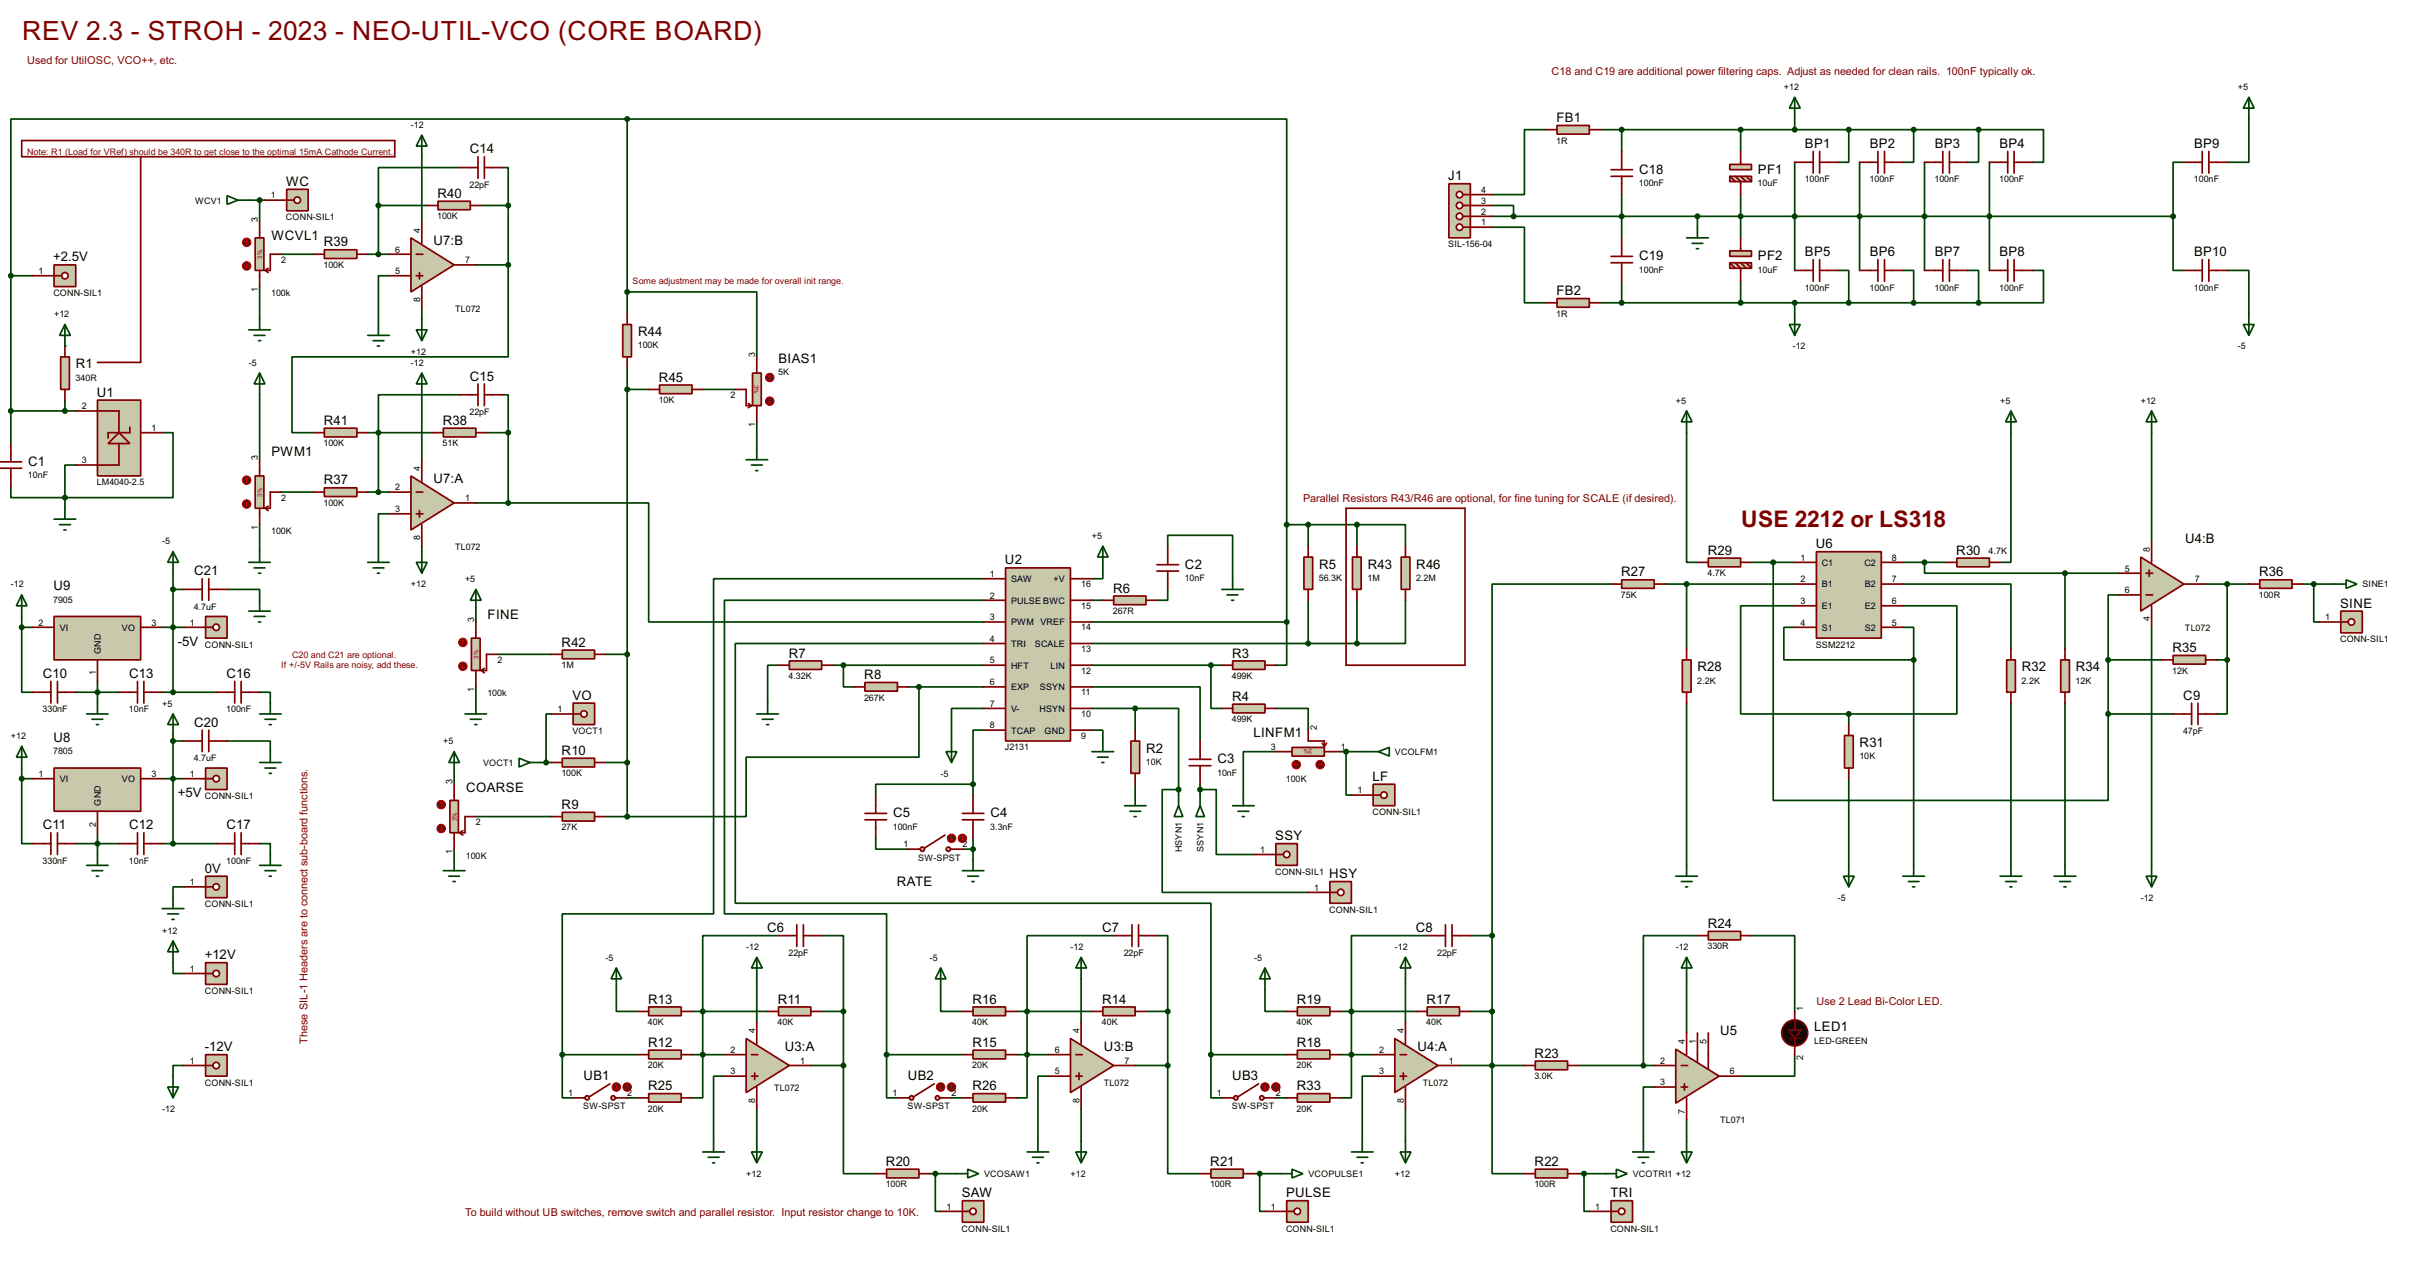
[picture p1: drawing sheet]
<svg xmlns="http://www.w3.org/2000/svg" width="569mm" height="300mm" viewBox="0 0 569 300" stroke-linecap="round" stroke-linejoin="round" font-family="sans-serif">
<defs><g id="words">
<text font-size="7" fill="#800000" x="5.2" y="9.5">REV 2.3 - STROH - 2023 - NEO-UTIL-VCO (CORE BOARD)</text>
<text font-size="6" fill="#800000" x="409.1" y="123.8">USE 2212 or LS318</text>
<g font-size="3.5">
<text x="365.7" y="28.6">FB1</text>
<text x="110.4" y="36">C14</text>
<text x="424.1" y="34.8">BP1</text>
<text x="439.3" y="34.8">BP2</text>
<text x="454.6" y="34.8">BP3</text>
<text x="469.8" y="34.8">BP4</text>
<text x="515.5" y="34.8">BP9</text>
<text x="385.1" y="40.8">C18</text>
<text x="413" y="40.8">PF1</text>
<text x="67.2" y="43.7">WC</text>
<text x="102.8" y="46.5">R40</text>
<text x="340.3" y="42.3">J1</text>
<text x="63.8" y="56.4">WCVL1</text>
<text x="76.1" y="57.9">R39</text>
<text x="101.9" y="57.6">U7:B</text>
<text x="12.5" y="61.4">+2.5V</text>
<text x="385.1" y="61.1">C19</text>
<text x="413" y="61.1">PF2</text>
<text x="424.1" y="60.2">BP5</text>
<text x="439.3" y="60.2">BP6</text>
<text x="454.6" y="60.2">BP7</text>
<text x="469.8" y="60.2">BP8</text>
<text x="515.5" y="60.2">BP10</text>
<text x="365.7" y="69.3">FB2</text>
<text x="149.9" y="78.9">R44</text>
<text x="17.8" y="86.5">R1</text>
<text x="110.4" y="89.4">C15</text>
<text x="154.8" y="89.6">R45</text>
<text x="182.9" y="85.3">BIAS1</text>
<text x="22.8" y="93.1">U1</text>
<text x="76.1" y="99.8">R41</text>
<text x="104" y="99.8">R38</text>
<text x="63.8" y="107.2">PWM1</text>
<text x="6.6" y="109.4">C1</text>
<text x="76.1" y="113.7">R37</text>
<text x="101.9" y="113.5">U7:A</text>
<text x="401.2" y="130.3">R29</text>
<text x="426.6" y="128.8">U6</text>
<text x="459.6" y="130.3">R30</text>
<text x="513.4" y="127.5">U4:B</text>
<text x="45.6" y="135.1">C21</text>
<text x="236.1" y="132.6">U2</text>
<text x="278.4" y="133.5">C2</text>
<text x="309.9" y="133.5">R5</text>
<text x="321.4" y="133.5">R43</text>
<text x="332.8" y="133.5">R46</text>
<text x="380.9" y="135.4">R27</text>
<text x="530.8" y="135.4">R36</text>
<text x="12.6" y="138.6">U9</text>
<text x="261.5" y="139.2">R6</text>
<text x="549.8" y="142.7">SINE</text>
<text x="114.6" y="145.3">FINE</text>
<text x="41.8" y="151.6">-5V</text>
<text x="132" y="151.9">R42</text>
<text x="185.3" y="154.4">R7</text>
<text x="289.5" y="154.4">R3</text>
<text x="510.4" y="153.1">R35</text>
<text x="10.1" y="159.2">C10</text>
<text x="30.4" y="159.2">C13</text>
<text x="53.2" y="159.2">C16</text>
<text x="203.1" y="159.5">R8</text>
<text x="398.8" y="157.7">R28</text>
<text x="475" y="157.7">R32</text>
<text x="487.7" y="157.7">R34</text>
<text x="134.5" y="164.3">VO</text>
<text x="289.5" y="164.6">R4</text>
<text x="513" y="164.3">C9</text>
<text x="45.6" y="170.7">C20</text>
<text x="294.5" y="173">LINFM1</text>
<text x="12.6" y="174.2">U8</text>
<text x="132" y="177.3">R10</text>
<text x="269.3" y="176.7">R2</text>
<text x="286" y="179.2">C3</text>
<text x="436.9" y="175.4">R31</text>
<text x="109.5" y="185.9">COARSE</text>
<text x="322.5" y="183.4">LF</text>
<text x="41.8" y="187.2">+5V</text>
<text x="132" y="190">R9</text>
<text x="209.8" y="191.9">C5</text>
<text x="232.7" y="191.9">C4</text>
<text x="10.1" y="194.7">C11</text>
<text x="30.4" y="194.7">C12</text>
<text x="53.2" y="194.7">C17</text>
<text x="299.6" y="197.3">SSY</text>
<text x="48.1" y="205">0V</text>
<text x="210.7" y="208">RATE</text>
<text x="312.3" y="206.2">HSY</text>
<text x="180.2" y="218.9">C6</text>
<text x="259" y="218.9">C7</text>
<text x="332.6" y="218.9">C8</text>
<text x="401.2" y="217.9">R24</text>
<text x="48.1" y="225.3">+12V</text>
<text x="152.3" y="235.7">R13</text>
<text x="182.8" y="235.7">R11</text>
<text x="228.5" y="235.7">R16</text>
<text x="259" y="235.7">R14</text>
<text x="304.7" y="235.7">R19</text>
<text x="335.2" y="235.7">R17</text>
<text x="152.3" y="245.8">R12</text>
<text x="228.5" y="245.8">R15</text>
<text x="304.7" y="245.8">R18</text>
<text x="404.2" y="243.1">U5</text>
<text x="426.3" y="242.2">LED1</text>
<text x="48.1" y="246.9">-12V</text>
<text x="184.4" y="246.9">U3:A</text>
<text x="259.4" y="246.9">U3:B</text>
<text x="333" y="246.9">U4:A</text>
<text x="360.6" y="248.4">R23</text>
<text x="137.1" y="253.7">UB1</text>
<text x="152.3" y="256">R25</text>
<text x="213.3" y="253.7">UB2</text>
<text x="228.5" y="256">R26</text>
<text x="289.5" y="253.7">UB3</text>
<text x="304.7" y="256">R33</text>
<text x="208.2" y="273.8">R20</text>
<text x="284.4" y="273.8">R21</text>
<text x="360.6" y="273.8">R22</text>
<text x="226" y="281.2">SAW</text>
<text x="302.2" y="281.2">PULSE</text>
<text x="378.4" y="281.2">TRI</text>
</g>
<g font-size="2.9" fill="#800000">
<text x="6.4" y="15.1">Used for UtilOSC, VCO++, etc.</text>
<text x="364.5" y="17.6">C18 and C19 are additional power filtering caps. Adjust as needed for clean rails. 100nF typically ok.</text>
<text x="306.1" y="117.9">Parallel Resistors R43/R46 are optional, for fine tuning for SCALE (if desired).</text>
<text x="426.8" y="236.1">Use 2 Lead Bi-Color LED.</text>
<text x="72.2" y="245.1" transform="rotate(-90 72.2 245.1)">These SIL-1 Headers are to connect sub-board functions.</text>
<text x="109.3" y="285.6">To build without UB switches, remove switch and parallel resistor. Input resistor change to 10K.</text>
</g>
<g font-size="2.4">
<text x="419.1" y="21.1">+12</text>
<text x="525.8" y="21.1">+5</text>
<text x="96.6" y="30">-12</text>
<text x="365.6" y="33.7">1R</text>
<text x="45.8" y="47.8">WCV1</text>
<text x="63.7" y="46.6">1</text>
<text x="110.3" y="44.1">22pF</text>
<text x="348" y="47.9">3</text>
<text x="348" y="45.3">4</text>
<text x="385.1" y="43.7">100nF</text>
<text x="413" y="43.7">10uF</text>
<text x="424" y="42.9">100nF</text>
<text x="439.3" y="42.9">100nF</text>
<text x="454.5" y="42.9">100nF</text>
<text x="469.7" y="42.9">100nF</text>
<text x="515.5" y="42.9">100nF</text>
<text x="60.6" y="52.1" transform="rotate(-90 60.6 52.1)">3</text>
<text x="67.2" y="51.7">CONN-SIL1</text>
<text x="102.7" y="51.5">100K</text>
<text x="348" y="52.9">1</text>
<text x="348" y="50.4">2</text>
<text x="92.9" y="59.3">6</text>
<text x="98.7" y="54.6" transform="rotate(-90 98.7 54.6)">4</text>
<text x="340.2" y="58.1">SIL-156-04</text>
<text x="9.1" y="64.3">1</text>
<text x="66.1" y="61.7">2</text>
<text x="76" y="62.9">100K</text>
<text x="92.9" y="64.3">5</text>
<text x="109.3" y="61.8">7</text>
<text x="385.1" y="64">100nF</text>
<text x="413" y="64">10uF</text>
<text x="12.5" y="69.5">CONN-SIL1</text>
<text x="60.6" y="68.4" transform="rotate(-90 60.6 68.4)">1</text>
<text x="63.7" y="69.5">100k</text>
<text x="98.7" y="71" transform="rotate(-90 98.7 71)">8</text>
<text x="424" y="68.3">100nF</text>
<text x="439.3" y="68.3">100nF</text>
<text x="454.5" y="68.3">100nF</text>
<text x="469.7" y="68.3">100nF</text>
<text x="515.5" y="68.3">100nF</text>
<text x="12.7" y="74.4">+12</text>
<text x="106.9" y="73.3">TL072</text>
<text x="365.6" y="74.4">1R</text>
<text x="96.6" y="83.3">+12</text>
<text x="149.9" y="81.8">100K</text>
<text x="177.4" y="83.8" transform="rotate(-90 177.4 83.8)">3</text>
<text x="421.2" y="82.1">-12</text>
<text x="525.8" y="82.1">-5</text>
<text x="17.8" y="89.4">340R</text>
<text x="58.5" y="85.9">-5</text>
<text x="96.6" y="85.9">-12</text>
<text x="182.9" y="88.2">5K</text>
<text x="154.8" y="94.6">10K</text>
<text x="171.6" y="93.5">2</text>
<text x="393.7" y="94.8">+5</text>
<text x="469.9" y="94.8">+5</text>
<text x="503" y="94.8">+12</text>
<text x="19.2" y="96.1">2</text>
<text x="35.6" y="101.2">1</text>
<text x="110.3" y="97.4">22pF</text>
<text x="177.4" y="100.2" transform="rotate(-90 177.4 100.2)">1</text>
<text x="60.6" y="107.9" transform="rotate(-90 60.6 107.9)">3</text>
<text x="76" y="104.8">100K</text>
<text x="104" y="104.8">51K</text>
<text x="6.6" y="112.3">10nF</text>
<text x="19.2" y="108.8">3</text>
<text x="22.7" y="114">LM4040-2.5</text>
<text x="98.7" y="110.5" transform="rotate(-90 98.7 110.5)">4</text>
<text x="66.1" y="117.6">2</text>
<text x="76" y="118.8">100K</text>
<text x="92.9" y="115.1">2</text>
<text x="109.3" y="117.7">1</text>
<text x="60.6" y="124.4" transform="rotate(-90 60.6 124.4)">1</text>
<text x="63.7" y="125.4">100K</text>
<text x="92.9" y="120.3">3</text>
<text x="38.1" y="127.8">-5</text>
<text x="98.7" y="126.9" transform="rotate(-90 98.7 126.9)">8</text>
<text x="106.9" y="129.2">TL072</text>
<text x="256.6" y="126.5">+5</text>
<text x="423.1" y="131.7">1</text>
<text x="444.5" y="131.7">8</text>
<text x="467.2" y="130.2">4.7K</text>
<text x="505.1" y="129.6" transform="rotate(-90 505.1 129.6)">8</text>
<text x="2.6" y="138">-12</text>
<text x="96.6" y="138">+12</text>
<text x="109.3" y="136.7">+5</text>
<text x="232.6" y="135.5">1</text>
<text x="237.5" y="136.7">SAW</text>
<text x="247.5" y="136.7">+V</text>
<text x="254" y="137.9">16</text>
<text x="278.4" y="136.4">10nF</text>
<text x="309.9" y="136.4">56.3K</text>
<text x="321.3" y="136.4">1M</text>
<text x="332.7" y="136.4">2.2M</text>
<text x="401.2" y="135.3">4.7K</text>
<text x="423.1" y="136.8">2</text>
<text x="428" y="132.9">C1</text>
<text x="428" y="138">B1</text>
<text x="438" y="132.9">C2</text>
<text x="438.1" y="138">B2</text>
<text x="444.5" y="136.8">7</text>
<text x="499.3" y="134.2">5</text>
<text x="515.7" y="136.8">7</text>
<text x="555" y="138">SINE1</text>
<text x="12.5" y="141.5">7905</text>
<text x="45.6" y="143.2">4.7uF</text>
<text x="232.6" y="140.6">2</text>
<text x="237.5" y="141.8">PULSE BWC</text>
<text x="254" y="143">15</text>
<text x="380.8" y="140.4">75K</text>
<text x="423.1" y="141.9">3</text>
<text x="428" y="143.1">E1</text>
<text x="438.1" y="143.1">E2</text>
<text x="444.5" y="141.9">6</text>
<text x="499.3" y="139.3">6</text>
<text x="530.7" y="140.4">100R</text>
<text x="9.1" y="146.9">2</text>
<text x="14" y="148.1">VI</text>
<text x="28.6" y="148.1">VO</text>
<text x="35.6" y="146.9">3</text>
<text x="44.6" y="146.9">1</text>
<text x="111.4" y="146" transform="rotate(-90 111.4 146)">3</text>
<text x="232.6" y="145.7">3</text>
<text x="237.5" y="146.9">PWM VREF</text>
<text x="254" y="148.1">14</text>
<text x="261.5" y="144.2">267R</text>
<text x="423.1" y="146.9">4</text>
<text x="428" y="148.1">S1</text>
<text x="438.1" y="148.1">S2</text>
<text x="444.5" y="146.9">5</text>
<text x="505.1" y="145.9" transform="rotate(-90 505.1 145.9)">4</text>
<text x="513.3" y="148.3">TL072</text>
<text x="546.3" y="145.7">1</text>
<text x="23.7" y="153.6" transform="rotate(-90 23.7 153.6)">GND</text>
<text x="48.1" y="152.1">CONN-SIL1</text>
<text x="116.9" y="155.7">2</text>
<text x="232.6" y="150.7">4</text>
<text x="232.6" y="155.8">5</text>
<text x="237.5" y="151.9">TRI</text>
<text x="243.1" y="151.9">SCALE</text>
<text x="254" y="153.1">13</text>
<text x="426.6" y="152.1">SSM2212</text>
<text x="549.8" y="150.8">CONN-SIL1</text>
<text x="22.5" y="158.6" transform="rotate(-90 22.5 158.6)">1</text>
<text x="131.9" y="156.9">1M</text>
<text x="185.3" y="159.4">4.32K</text>
<text x="232.6" y="160.9">6</text>
<text x="237.5" y="157">HFT</text>
<text x="246.8" y="157">LIN</text>
<text x="254" y="158.2">12</text>
<text x="289.4" y="159.4">499K</text>
<text x="398.8" y="160.6">2.2K</text>
<text x="475" y="160.6">2.2K</text>
<text x="487.7" y="160.6">12K</text>
<text x="510.4" y="158.2">12K</text>
<text x="10" y="167.3">330nF</text>
<text x="30.3" y="167.3">10nF</text>
<text x="38.1" y="165.9">+5</text>
<text x="53.2" y="167.3">100nF</text>
<text x="111.4" y="162.5" transform="rotate(-90 111.4 162.5)">1</text>
<text x="114.5" y="163.5">100k</text>
<text x="131" y="167.3">1</text>
<text x="203" y="164.5">267K</text>
<text x="232.6" y="166">7</text>
<text x="237.5" y="162.1">EXP</text>
<text x="237.5" y="167.2">V-</text>
<text x="244.2" y="167.2">HSYN</text>
<text x="244.3" y="162.1">SSYN</text>
<text x="254" y="163.3">11</text>
<text x="2.6" y="173.5">+12</text>
<text x="134.5" y="172.4">VOCT1</text>
<text x="232.6" y="171.1">8</text>
<text x="237.5" y="172.3">TCAP</text>
<text x="245.4" y="172.3">GND</text>
<text x="254" y="168.4">10</text>
<text x="254" y="173.5">9</text>
<text x="289.4" y="169.6">499K</text>
<text x="309.4" y="171.4" transform="rotate(-90 309.4 171.4)">2</text>
<text x="512.9" y="172.4">47pF</text>
<text x="12.5" y="177.1">7805</text>
<text x="45.6" y="178.7">4.7uF</text>
<text x="104.2" y="174.8">+5</text>
<text x="113.5" y="179.9">VOCT1</text>
<text x="236.1" y="176.2">J2131</text>
<text x="269.2" y="179.6">10K</text>
<text x="298.6" y="176.1">3</text>
<text x="315" y="176.1">1</text>
<text x="327.7" y="177.3">VCOLFM1</text>
<text x="436.9" y="178.3">10K</text>
<text x="9.1" y="182.5">1</text>
<text x="14" y="183.7">VI</text>
<text x="28.6" y="183.7">VO</text>
<text x="35.6" y="182.5">3</text>
<text x="44.6" y="182.5">1</text>
<text x="106.3" y="184.2" transform="rotate(-90 106.3 184.2)">3</text>
<text x="131.9" y="182.3">100K</text>
<text x="221" y="182.4">-5</text>
<text x="286" y="182.2">10nF</text>
<text x="302.1" y="183.6">100K</text>
<text x="23.7" y="189.2" transform="rotate(-90 23.7 189.2)">GND</text>
<text x="48.1" y="187.6">CONN-SIL1</text>
<text x="318.9" y="186.3">1</text>
<text x="322.4" y="191.4">CONN-SIL1</text>
<text x="22.5" y="194.2" transform="rotate(-90 22.5 194.2)">2</text>
<text x="111.8" y="193.8">2</text>
<text x="131.9" y="195">27K</text>
<text x="209.8" y="194.9">100nF</text>
<text x="232.7" y="194.9">3.3nF</text>
<text x="10" y="202.8">330nF</text>
<text x="30.3" y="202.8">10nF</text>
<text x="53.2" y="202.8">100nF</text>
<text x="106.3" y="200.6" transform="rotate(-90 106.3 200.6)">1</text>
<text x="109.5" y="201.6">100K</text>
<text x="212.3" y="199">1</text>
<text x="215.7" y="202.1">SW-SPST</text>
<text x="226.1" y="199">2</text>
<text x="277.7" y="200.2" transform="rotate(-90 277.7 200.2)">HSYN1</text>
<text x="282.8" y="200.1" transform="rotate(-90 282.8 200.1)">SSYN1</text>
<text x="296.1" y="200.3">1</text>
<text x="44.6" y="207.9">1</text>
<text x="299.6" y="205.4">CONN-SIL1</text>
<text x="308.8" y="209.2">1</text>
<text x="48.1" y="213">CONN-SIL1</text>
<text x="312.3" y="214.3">CONN-SIL1</text>
<text x="431.8" y="211.6">-5</text>
<text x="503" y="211.6">-12</text>
<text x="38.1" y="219.3">+12</text>
<text x="142.3" y="225.6">-5</text>
<text x="175.3" y="223.1">-12</text>
<text x="185.3" y="224.5">22pF</text>
<text x="218.5" y="225.6">-5</text>
<text x="251.5" y="223.1">-12</text>
<text x="264" y="224.5">22pF</text>
<text x="294.7" y="225.6">-5</text>
<text x="327.7" y="223.1">-12</text>
<text x="337.7" y="224.5">22pF</text>
<text x="393.7" y="223.1">-12</text>
<text x="401.2" y="222.9">330R</text>
<text x="44.6" y="228.2">1</text>
<text x="48.1" y="233.4">CONN-SIL1</text>
<text x="423.7" y="237.5" transform="rotate(-90 423.7 237.5)">1</text>
<text x="152.2" y="240.7">40K</text>
<text x="177.4" y="242.6" transform="rotate(-90 177.4 242.6)">4</text>
<text x="182.7" y="240.7">40K</text>
<text x="228.4" y="240.7">40K</text>
<text x="253.6" y="242.6" transform="rotate(-90 253.6 242.6)">4</text>
<text x="258.9" y="240.7">40K</text>
<text x="304.6" y="240.7">40K</text>
<text x="329.8" y="242.6" transform="rotate(-90 329.8 242.6)">4</text>
<text x="335.1" y="240.7">40K</text>
<text x="395.8" y="245.1" transform="rotate(-90 395.8 245.1)">4</text>
<text x="398.4" y="245.1" transform="rotate(-90 398.4 245.1)">1</text>
<text x="401" y="245.1" transform="rotate(-90 401 245.1)">5</text>
<text x="426.2" y="245.1">LED-GREEN</text>
<text x="44.6" y="249.8">1</text>
<text x="152.2" y="250.9">20K</text>
<text x="171.6" y="247.3">2</text>
<text x="188" y="249.8">1</text>
<text x="228.4" y="250.9">20K</text>
<text x="247.8" y="247.3">6</text>
<text x="264.2" y="249.8">7</text>
<text x="304.6" y="250.9">20K</text>
<text x="324" y="247.3">2</text>
<text x="340.4" y="249.8">1</text>
<text x="390.1" y="249.8">2</text>
<text x="423.7" y="248.8" transform="rotate(-90 423.7 248.8)">2</text>
<text x="48.1" y="254.9">CONN-SIL1</text>
<text x="133.5" y="257.4">1</text>
<text x="147.4" y="257.4">2</text>
<text x="171.6" y="252.3">3</text>
<text x="181.9" y="256.2">TL072</text>
<text x="209.7" y="257.4">1</text>
<text x="223.6" y="257.4">2</text>
<text x="247.8" y="252.3">5</text>
<text x="259.3" y="254.9">TL072</text>
<text x="285.9" y="257.4">1</text>
<text x="299.8" y="257.4">2</text>
<text x="324" y="252.3">3</text>
<text x="334.3" y="254.9">TL072</text>
<text x="360.5" y="253.4">3.0K</text>
<text x="390.1" y="254.9">3</text>
<text x="406.4" y="252.3">6</text>
<text x="38.1" y="261.2">-12</text>
<text x="137" y="260.5">SW-SPST</text>
<text x="152.2" y="261">20K</text>
<text x="177.4" y="259" transform="rotate(-90 177.4 259)">8</text>
<text x="213.2" y="260.5">SW-SPST</text>
<text x="228.4" y="261">20K</text>
<text x="253.6" y="259" transform="rotate(-90 253.6 259)">8</text>
<text x="289.4" y="260.5">SW-SPST</text>
<text x="304.6" y="261">20K</text>
<text x="329.8" y="258.9" transform="rotate(-90 329.8 258.9)">8</text>
<text x="395.8" y="261.5" transform="rotate(-90 395.8 261.5)">7</text>
<text x="404.1" y="263.8">TL071</text>
<text x="175.3" y="276.4">+12</text>
<text x="208.1" y="278.8">100R</text>
<text x="231.2" y="276.4">VCOSAW1</text>
<text x="251.5" y="276.4">+12</text>
<text x="284.3" y="278.8">100R</text>
<text x="307.4" y="276.4">VCOPULSE1</text>
<text x="327.7" y="276.4">+12</text>
<text x="360.5" y="278.8">100R</text>
<text x="383.6" y="276.4">VCOTRI1 +12</text>
<text x="222.4" y="284.1">1</text>
<text x="298.6" y="284.1">1</text>
<text x="374.8" y="284.1">1</text>
<text x="225.9" y="289.2">CONN-SIL1</text>
<text x="302.1" y="289.2">CONN-SIL1</text>
<text x="378.3" y="289.2">CONN-SIL1</text>
</g>
<g font-size="2.4" fill="#800000">
<text x="6.4" y="36.3">Note: R1 (Load for VRef) should be 340R to get close to the optimal 15mA Cathode Current.</text>
<text x="148.6" y="66.7">Some adjustment may be made for overall init range.</text>
<text x="68.6" y="154.4">C20 and C21 are optional.</text>
<text x="66.1" y="157">If +/-5V Rails are noisy, add these.</text>
</g>
<g font-size="1.7" fill="#c00000">
<text x="61.6" y="60.7" transform="rotate(-90 61.6 60.7)">3%</text>
<text x="177.2" y="90.4" transform="rotate(90 177.2 90.4)">3%</text>
<text x="61.6" y="116.6" transform="rotate(-90 61.6 116.6)">3%</text>
<text x="112.4" y="154.7" transform="rotate(-90 112.4 154.7)">3%</text>
<text x="308.4" y="175.9" transform="rotate(-180 308.4 175.9)">3%</text>
<text x="107.3" y="192.8" transform="rotate(-90 107.3 192.8)">3%</text>
</g>
</g></defs>
<path d="M15.3 116.9v2.5M17.8 109.2h-2.5v7.7M38.1 101.6h2.6v15.3h-25.4" fill="none" stroke="#004000" stroke-width=".4"/>
<circle cx="15.3" cy="81.3" r=".2" fill="#004000"/>
<g fill="none" stroke="#004000" stroke-width=".4">
<path d="M99.1 36.8v15.3M108 39.4h-19.1v8.9M118.2 39.4h1.2v8.9M147.4 28h154.9v95.2M147.4 28h-144.8v36.8M147.4 28v45.7M363.3 30.5h-5.1v15.2h-7.6M376 30.5h88.9M381 30.5v5.1M409 30.5v5.1M421.7 28v2.5M421.7 38.1v25.4"/>
<path d="M434.4 30.5v7.6h-2.6M436.9 38.1v25.4M449.6 30.5v7.6h-2.5M452.2 38.1v25.4M464.9 30.5v7.6h-2.6M464.9 30.5h15.2v7.6h-2.5M467.4 38.1v25.4M513.1 38.1h-2.5v12.7M528.4 28v10.1h-5.1M58.5 47h3.8M61 47v5.1M66.1 59.7h7.6"/>
<path d="M86.4 59.7h5.1M88.9 48.3v11.4M88.9 48.3h11.5M113.1 48.3h6.3M119.4 48.3v13.9M350.6 53.4h7.6v17.7h5.1M350.6 48.3h5v2.5M350.6 50.8h160M381 45.7v10.2M398.8 50.8v2.6M409 45.7v10.2M510.6 50.8v12.7h2.5"/>
<path d="M2.6 64.8v39.4M2.6 64.8h5.1M61 67.3v7.6M91.5 64.8h-2.6v11.4M99.1 72.4v2.5M111.8 62.2h7.6M119.4 62.2v21.6h-50.8v17.8h5.1M147.4 68.6h30.4v15.2M376 71.1h88.9M381 66.1v5M409 66.1v5M421.7 71.1v2.6"/>
<path d="M431.8 63.5h2.6v7.6M447.1 63.5h2.5v7.6M462.3 63.5h2.6v7.6M477.6 63.5h2.5v7.6h-15.2M523.3 63.5h5.1v10.2M2.6 96.5h15.2M15.3 94v2.5M61 92.7v15.3M99.1 92.7v15.3M108 92.7h-19.1v22.9M118.2 92.7h1.2v8.9M147.4 86.4v105.4"/>
<path d="M147.4 91.5h5M165.1 91.5h7.7M177.8 99.1v6.3M2.6 114.3v2.6h12.7M66.1 115.6h7.6M86.4 115.6h5.1M86.4 101.6h15.2M111.8 118.1h7.6M114.3 101.6h5.1M119.4 118.1h33v28h78.8M119.4 101.6v16.5M396.3 101.6v30.5h2.5"/>
<path d="M472.5 101.6v30.5h-2.6M505.5 101.6v25.4M40.7 134.6v28M40.7 138.4h2.5M53.4 138.4h7.6v2.6M61 123.2v6.4M91.5 120.7h-2.6v8.9M99.1 128.3v1.3M231.2 135.9h-63.5v78.7h-35.6v33.1M259.1 133.4v2.5h-2.5M274.4 138.4v2.6h-2.6M274.4 128.3v-2.6h15.2v10.2"/>
<path d="M302.3 123.2v22.9M302.3 123.2h16.5M307.4 123.2v5.1M318.8 123.2h11.4v5.1M318.8 123.2v5.1M378.5 137.2h-27.9v82.5M391.2 137.2h30.5M396.3 137.2v15.2M411.5 132.1h10.2M416.6 132.1v55.9h78.7v-20.3M447.1 137.2h25.4v15.2M447.1 132.1h10.1"/>
<path d="M452.2 132.1v2.5h33M485.2 134.6v17.8M485.2 134.6h12.7M497.9 139.7h-2.6v15.3M518.2 137.2h10.2M523.3 137.2v17.8M541.1 137.2h7.6M543.6 137.2v8.9h1.3M5.1 147.3v15.3h2.6M5.1 144.8v2.5M5.1 147.3h2.6M38.1 147.3h5.1"/>
<path d="M111.8 143.5v2.6M116.9 153.7h12.7M142.3 153.7h5.1M182.9 156.2h-2.5v8.9M195.6 156.2h35.6M198.2 156.2v5.1h2.5M231.2 151.1h-58.4v61h111.7v35.6M231.2 141h-61v73.6h38.1v33.1M256.6 146.1h45.7M256.6 141h2.5M256.6 156.2h30.5M256.6 151.1h62.2"/>
<path d="M284.5 156.2v10.2h2.6M302.3 146.1v10.1h-2.5M307.4 141v10.1M318.8 141v10.1M330.2 141v10.1h-11.4M421.7 142.3h-12.7v25.4h25.4M421.7 147.3h-2.6v7.7h30.5M447.1 142.3h12.7v25.4h-25.4M447.1 147.3h2.5v7.7M449.6 155v48.2M495.3 155h12.7M495.3 155v12.7"/>
<path d="M505.5 147.3v55.9M520.7 155h2.6M523.3 155v12.7h-2.6M17.8 162.6h10.2M22.9 160v5.1M38.1 162.6h12.7M40.7 172.7v25.4M40.7 174h2.5M53.4 174h10.1v2.5M61 162.6h2.5v2.5M111.8 161.3v3.8M127 179.1h2.6"/>
<path d="M129.6 167.7h-1.3v11.4M142.3 179.1h5.1M213.4 161.3h17.8M215.9 161.3v16.5h-40.6v14h-27.9M231.2 166.4h-7.6v7.6M231.2 171.5h-2.6v12.7M256.6 171.5h2.5v2.5M256.6 161.3h25.4v12.7M256.6 166.4h10.1M266.7 166.4h10.2v19M266.7 166.4v5.1M299.8 166.4h7.6v5.1"/>
<path d="M299.8 176.5h-7.7v10.2M315 176.5h6.4M316.3 176.5v10.2h1.2M396.3 165.1v38.1M434.4 167.7v2.5M472.5 165.1v38.1M485.2 165.1v38.1M495.3 167.7h15.3M5.1 182.9v15.2h2.6M5.1 180.4v2.5M5.1 182.9h2.6M17.8 198.1h10.2"/>
<path d="M22.9 195.6v5.1M38.1 198.1h12.7M38.1 182.9h5.1M61 198.1h2.5v2.6M106.7 181.6v2.6M106.7 199.4v2.5M111.8 191.8h17.8M142.3 191.8h5.1M205.8 196.9v2.5h7.6M226.1 199.4h2.5M228.6 184.2h-22.8v2.5M228.6 184.2v2.5"/>
<path d="M228.6 196.9v5M266.7 184.2v2.5M276.9 185.4h-3.8v24.2h34.3M276.9 185.4v1.3M282 185.4h3.8v15.3h8.9M282 184.2v2.5M434.4 182.9v20.3M43.2 208.3h-2.5v2.5M182.9 219.7h-17.8v38.1h-2.5M193.1 219.7h5.1v17.8M261.7 219.7h-20.4v38.1h-2.5M271.8 219.7h2.6v17.8"/>
<path d="M335.3 219.7h-17.8v38.1h-2.5M345.5 219.7h5.1M350.6 219.7v55.9h7.6M398.8 219.7h-12.7v30.5M411.5 219.7h10.2v17.8M40.7 226.1v2.5h2.5M144.8 232.4v5.1h5.1M162.6 237.5h17.8M177.8 229.9v10.1M193.1 237.5h5.1M198.2 237.5v12.7M221 232.4v5.1h5.1"/>
<path d="M238.8 237.5h17.8M254 229.9v10.1M269.3 237.5h5.1M274.4 237.5v12.7M297.2 232.4v5.1h5.1M315 237.5h17.8M330.2 229.9v10.1M345.5 237.5h5.1M396.3 229.9v12.7M43.2 250.2h-2.5v2.5M132.1 247.7v10.1h2.6M132.1 247.7h17.8"/>
<path d="M147.4 257.8h2.5M162.6 247.7h7.6M170.2 252.7h-2.5v15.3M190.5 250.2h7.7M198.2 250.2v25.4h7.6M208.3 247.7v10.1h2.6M208.3 247.7h17.8M223.6 257.8h2.5M238.8 247.7h7.6M246.4 252.7h-2.5v15.3M266.7 250.2h7.7M274.4 250.2v25.4h7.6"/>
<path d="M284.5 247.7v10.1h2.6M284.5 247.7h17.8M299.8 257.8h2.5M315 247.7h7.6M322.6 252.7h-2.5v15.3M342.9 250.2h15.3M370.9 250.2h17.8M388.7 255.3h-2.6v12.7M421.7 247.7v5h-12.7M177.8 260.4v7.6M218.5 275.6h6.3M219.8 275.6v8.9h1.2"/>
<path d="M254 260.4v7.6M294.7 275.6h6.3M296 275.6v8.9h1.2M330.2 260.4v7.6M370.9 275.6h6.3M372.2 275.6v8.9h1.2M396.3 262.9v5.1"/>
</g>
<path d="M22.9 94h10.2v17.8h-10.2z" fill="#c8c8aa" stroke="#800000" stroke-width=".4"/>
<path d="M25.4 104.2l2.6-2.6 2.5 2.6z" fill="#c8c8aa" stroke="#800000" stroke-width=".4"/>
<path d="M17.8 96.5h10.2v5.1M28 104.2v5h-10.2M30.5 100.3v1.3h-5.1v1.3M33.1 101.6h5" fill="none" stroke="#800000" stroke-width=".4"/>
<path d="M15.3 119.4v2.5M12.7 121.9h5.1M14 123.2h2.6M15 124.5h.5" fill="none" stroke="#004000" stroke-width=".4"/>
<circle cx="15.2" cy="116.9" r=".5" fill="#004000" stroke="#004000" stroke-width=".4"/>
<path d="M14.3 83.8h2v7.7h-2z" fill="#c8c8aa" stroke="#800000" stroke-width=".4"/>
<path d="M15.3 81.3v2.5M15.3 91.5v2.5M0 110h5.1M0 108.5h5.1M2.6 104.2v4.3M2.6 110v4.3" fill="none" stroke="#800000" stroke-width=".4"/>
<path d="M15.3 76.2l1.3 2.6h-2.6zM15.3 76.2v5.1" fill="none" stroke="#004000" stroke-width=".4"/>
<circle cx="15.2" cy="96.5" r=".5" fill="#004000" stroke="#004000" stroke-width=".4"/>
<path d="M236.3 133.4h15.2v40.6h-15.2z" fill="#c8c8aa" stroke="#800000" stroke-width=".4"/>
<g fill="none" stroke="#800000" stroke-width=".4">
<path d="M231.2 135.9h5.1M251.5 135.9h5.1M231.2 141h5.1M231.2 146.1h5.1M231.2 151.1h5.1M231.2 156.2h5.1M251.5 141h5.1M251.5 146.1h5.1M251.5 151.1h5.1M251.5 156.2h5.1M231.2 161.3h5.1M231.2 166.4h5.1"/>
<path d="M231.2 171.5h5.1M251.5 161.3h5.1M251.5 166.4h5.1M251.5 171.5h5.1"/>
</g>
<path d="M259.1 128.3l1.3 2.5h-2.5zM259.1 128.3v5.1M222.3 176.5h2.5l-1.2 2.6zM223.6 174v5.1M256.6 176.5h5.1M257.9 177.8h2.5M258.9 179.1h.5M259.1 174v2.5" fill="none" stroke="#004000" stroke-width=".4"/>
<path d="M265.7 174h2.1v7.6h-2.1z" fill="#c8c8aa" stroke="#800000" stroke-width=".4"/>
<path d="M266.7 171.5v2.5M266.7 181.6v2.6" fill="none" stroke="#800000" stroke-width=".4"/>
<path d="M264.2 189.2h5.1M265.5 190.5h2.5M266.5 191.8h.5M266.7 186.7v2.5" fill="none" stroke="#004000" stroke-width=".4"/>
<path d="M289.6 155.2h7.6v2h-7.6z" fill="#c8c8aa" stroke="#800000" stroke-width=".4"/>
<path d="M287.1 156.2h2.5M297.2 156.2h2.6" fill="none" stroke="#800000" stroke-width=".4"/>
<circle cx="302.3" cy="146.1" r=".5" fill="#004000" stroke="#004000" stroke-width=".4"/>
<path d="M289.6 165.4h7.6v2h-7.6z" fill="#c8c8aa" stroke="#800000" stroke-width=".4"/>
<path d="M287.1 166.4h2.5M297.2 166.4h2.6" fill="none" stroke="#800000" stroke-width=".4"/>
<path d="M303.6 175.5h7.6v2.1h-7.6z" fill="#c8c8aa" stroke="#800000" stroke-width=".4"/>
<path d="M299.8 176.5h3.8M307.4 171.5v2.5h3.8v1.3M310.7 174.5l.5 .8M311.2 176.5h3.8M311.7 174.5l-.5 .8" fill="none" stroke="#800000" stroke-width=".4"/>
<circle cx="304.5" cy="179.6" r="1" fill="#400000" stroke="#f00" stroke-width=".23"/>
<path d="M304.1 179.6l.2 .2M304.1 179.6h1M304.3 179.3l-.2 .3" fill="none" stroke="#f00" stroke-width=".23"/>
<circle cx="310.1" cy="179.6" r="1" fill="#400000" stroke="#f00" stroke-width=".23"/>
<path d="M309.7 179.6h1M310.4 179.3l.3 .3M310.7 179.6l-.3 .2" fill="none" stroke="#f00" stroke-width=".23"/>
<path d="M321.4 176.5h2.5M323.9 176.5l2.5-1v2.1zM289.6 189.2h5.1M290.9 190.5h2.5M291.9 191.8h.5M292.1 186.7v2.5" fill="none" stroke="#004000" stroke-width=".4"/>
<path d="M306.4 130.8h2v7.6h-2z" fill="#c8c8aa" stroke="#800000" stroke-width=".4"/>
<path d="M307.4 128.3v2.5M307.4 138.4v2.6" fill="none" stroke="#800000" stroke-width=".4"/>
<path d="M261.7 140h7.6v2h-7.6z" fill="#c8c8aa" stroke="#800000" stroke-width=".4"/>
<path d="M271.8 132.6h5.1M271.8 134.1h5.1M274.4 128.3v4.3M274.4 134.1v4.3M259.1 141h2.6M269.3 141h2.5M279.4 179.8h5.1M279.4 178.3h5.1M282 174v4.3M282 179.8v4.4" fill="none" stroke="#800000" stroke-width=".4"/>
<path d="M287.1 138.4h5M288.3 139.7h2.6M289.6 135.9v2.5M289.4 141h.5M276.9 189.2l1 2.6h-2zM276.9 186.7v2.5M282 189.2l1 2.6h-2zM282 186.7v2.5" fill="none" stroke="#004000" stroke-width=".4"/>
<g fill="#004000" stroke="#004000" stroke-width=".4">
<circle cx="284.5" cy="156.2" r=".5"/>
<circle cx="266.7" cy="166.4" r=".5"/>
</g>
<path d="M60 111.8h2v7.6h-2z" fill="#c8c8aa" stroke="#800000" stroke-width=".4"/>
<path d="M61 108v3.8M61 119.4v3.8M62.3 119.4l.7 .5M63 118.9l-.7 .5M66.1 115.6h-2.6v3.8h-1.2" fill="none" stroke="#800000" stroke-width=".4"/>
<circle cx="57.9" cy="112.8" r="1" fill="#400000" stroke="#f00" stroke-width=".23"/>
<path d="M58 112.3l-.3 .2M58 112.3l.2 .2M58 112.3v1" fill="none" stroke="#f00" stroke-width=".23"/>
<circle cx="57.9" cy="118.4" r="1" fill="#400000" stroke="#f00" stroke-width=".23"/>
<path d="M57.7 118.6l.3 .3M58 117.9v1M58.2 118.6l-.2 .3" fill="none" stroke="#f00" stroke-width=".23"/>
<path d="M58.5 132.1h5M59.7 133.4h2.6M60.8 134.6h.5M61 129.6v2.5" fill="none" stroke="#004000" stroke-width=".4"/>
<path d="M185.5 155.2h7.6v2h-7.6z" fill="#c8c8aa" stroke="#800000" stroke-width=".4"/>
<path d="M182.9 156.2h2.6M193.1 156.2h2.5" fill="none" stroke="#800000" stroke-width=".4"/>
<path d="M177.8 167.7h5.1M179.1 168.9h2.6M180.1 170.2h.5M180.4 165.1v2.6" fill="none" stroke="#004000" stroke-width=".4"/>
<path d="M203.2 160.3h7.7v2h-7.7z" fill="#c8c8aa" stroke="#800000" stroke-width=".4"/>
<path d="M200.7 161.3h2.5M210.9 161.3h2.5" fill="none" stroke="#800000" stroke-width=".4"/>
<circle cx="198.1" cy="156.2" r=".5" fill="#004000" stroke="#004000" stroke-width=".4"/>
<path d="M132.1 190.8h7.6v2h-7.6z" fill="#c8c8aa" stroke="#800000" stroke-width=".4"/>
<path d="M129.6 191.8h2.5M139.7 191.8h2.6" fill="none" stroke="#800000" stroke-width=".4"/>
<path d="M132.1 178.1h7.6v2h-7.6z" fill="#c8c8aa" stroke="#800000" stroke-width=".4"/>
<path d="M129.6 179.1h2.5M139.7 179.1h2.6" fill="none" stroke="#800000" stroke-width=".4"/>
<path d="M122 178.1l2.5 1-2.5 1zM124.5 179.1h2.5" fill="none" stroke="#004000" stroke-width=".4"/>
<path d="M105.7 188h2v7.6h-2z" fill="#c8c8aa" stroke="#800000" stroke-width=".4"/>
<path d="M106.7 184.2v3.8M106.7 195.6v3.8M108 195.6l.8 .5M108.8 195.1l-.8 .5M111.8 191.8h-2.5v3.8h-1.3" fill="none" stroke="#800000" stroke-width=".4"/>
<circle cx="103.6" cy="189" r="1" fill="#400000" stroke="#f00" stroke-width=".23"/>
<path d="M103.7 188.5l-.3 .2M103.7 188.5l.2 .2M103.7 188.5v1" fill="none" stroke="#f00" stroke-width=".23"/>
<circle cx="103.6" cy="194.6" r="1" fill="#400000" stroke="#f00" stroke-width=".23"/>
<path d="M103.4 194.8l.3 .3M103.7 194.1v1M103.9 194.8l-.2 .3" fill="none" stroke="#f00" stroke-width=".23"/>
<path d="M106.7 176.5l1.3 2.6h-2.5zM106.7 176.5v5.1M226.1 204.5h5.1M227.4 205.8h2.5M228.4 207h.5M228.6 201.9v2.6" fill="none" stroke="#004000" stroke-width=".4"/>
<path d="M203.2 192.5h5.1M203.2 191h5.1M205.8 186.7v4.3M205.8 192.5v4.4M226.1 192.5h5.1M226.1 191h5.1M228.6 186.7v4.3M228.6 192.5v4.4" fill="none" stroke="#800000" stroke-width=".4"/>
<circle cx="228.6" cy="184.2" r=".5" fill="#004000" stroke="#004000" stroke-width=".4"/>
<g fill="#c8c8aa" stroke="#800000" stroke-width=".4">
<circle cx="222.8" cy="199.4" r=".5"/>
<circle cx="216.7" cy="199.4" r=".5"/>
</g>
<path d="M213.4 199.4h2.8M222 196.1l-4.8 3.1M223.3 199.4h2.8" fill="none" stroke="#800000" stroke-width=".4"/>
<circle cx="223.5" cy="196.9" r="1" fill="#400000" stroke="#f00" stroke-width=".23"/>
<path d="M223.3 197.1l.3 .3M223.6 196.4v1M223.8 197.1l-.2 .3" fill="none" stroke="#f00" stroke-width=".23"/>
<circle cx="226.1" cy="196.9" r="1" fill="#400000" stroke="#f00" stroke-width=".23"/>
<path d="M226.1 196.4l-.2 .2M226.1 196.4l.3 .2M226.1 196.4v1" fill="none" stroke="#f00" stroke-width=".23"/>
<circle cx="228.6" cy="199.4" r=".5" fill="#004000" stroke="#004000" stroke-width=".4"/>
<path d="M177.8 224.8l1.3 2.5h-2.5zM177.8 224.8v5.1M176.6 270.5h2.5l-1.3 2.6zM177.8 268v5.1" fill="none" stroke="#004000" stroke-width=".4"/>
<path d="M182.9 236.5h7.6v2h-7.6z" fill="#c8c8aa" stroke="#800000" stroke-width=".4"/>
<path d="M180.4 237.5h2.5M190.5 237.5h2.6" fill="none" stroke="#800000" stroke-width=".4"/>
<path d="M152.4 246.6h7.7v2.1h-7.7z" fill="#c8c8aa" stroke="#800000" stroke-width=".4"/>
<path d="M182.9 219.7h4.3M187.2 217.2v5.1M188.8 217.2v5.1M188.8 219.7h4.3M149.9 247.7h2.5M160.1 247.7h2.5" fill="none" stroke="#800000" stroke-width=".4"/>
<path d="M144.8 227.3l1.3 2.6h-2.5zM144.8 227.3v5.1M165.1 270.5h5.1M166.4 271.8h2.6M167.4 273.1h.5M167.7 268v2.5" fill="none" stroke="#004000" stroke-width=".4"/>
<path d="M152.4 236.5h7.7v2h-7.7z" fill="#c8c8aa" stroke="#800000" stroke-width=".4"/>
<path d="M149.9 237.5h2.5M160.1 237.5h2.5" fill="none" stroke="#800000" stroke-width=".4"/>
<path d="M254 224.8l1.3 2.5h-2.5zM254 224.8v5.1M252.8 270.5h2.5l-1.3 2.6zM254 268v5.1" fill="none" stroke="#004000" stroke-width=".4"/>
<path d="M259.1 236.5h7.6v2h-7.6z" fill="#c8c8aa" stroke="#800000" stroke-width=".4"/>
<path d="M256.6 237.5h2.5M266.7 237.5h2.6" fill="none" stroke="#800000" stroke-width=".4"/>
<path d="M228.6 246.6h7.7v2.1h-7.7z" fill="#c8c8aa" stroke="#800000" stroke-width=".4"/>
<path d="M261.7 219.7h4.3M266 217.2v5.1M267.5 217.2v5.1M267.5 219.7h4.3M226.1 247.7h2.5M236.3 247.7h2.5" fill="none" stroke="#800000" stroke-width=".4"/>
<path d="M221 227.3l1.3 2.6h-2.5zM221 227.3v5.1M241.3 270.5h5.1M242.6 271.8h2.6M243.6 273.1h.5M243.9 268v2.5" fill="none" stroke="#004000" stroke-width=".4"/>
<path d="M228.6 236.5h7.7v2h-7.7z" fill="#c8c8aa" stroke="#800000" stroke-width=".4"/>
<path d="M226.1 237.5h2.5M236.3 237.5h2.5" fill="none" stroke="#800000" stroke-width=".4"/>
<path d="M330.2 224.8l1.3 2.5h-2.5zM330.2 224.8v5.1M329 270.5h2.5l-1.3 2.6zM330.2 268v5.1" fill="none" stroke="#004000" stroke-width=".4"/>
<path d="M335.3 236.5h7.6v2h-7.6z" fill="#c8c8aa" stroke="#800000" stroke-width=".4"/>
<path d="M332.8 237.5h2.5M342.9 237.5h2.6" fill="none" stroke="#800000" stroke-width=".4"/>
<path d="M304.8 246.6h7.7v2.1h-7.7z" fill="#c8c8aa" stroke="#800000" stroke-width=".4"/>
<path d="M335.3 219.7h4.3M339.6 217.2v5.1M341.2 217.2v5.1M341.2 219.7h4.3M302.3 247.7h2.5M312.5 247.7h2.5" fill="none" stroke="#800000" stroke-width=".4"/>
<path d="M297.2 227.3l1.3 2.6h-2.5zM297.2 227.3v5.1M317.5 270.5h5.1M318.8 271.8h2.6M319.8 273.1h.5M320.1 268v2.5" fill="none" stroke="#004000" stroke-width=".4"/>
<path d="M304.8 236.5h7.7v2h-7.7z" fill="#c8c8aa" stroke="#800000" stroke-width=".4"/>
<path d="M302.3 237.5h2.5M312.5 237.5h2.5" fill="none" stroke="#800000" stroke-width=".4"/>
<g fill="#004000" stroke="#004000" stroke-width=".4">
<circle cx="198.1" cy="237.5" r=".5"/>
<circle cx="274.3" cy="237.5" r=".5"/>
<circle cx="350.5" cy="237.5" r=".5"/>
</g>
<path d="M208.3 274.6h7.6v2h-7.6z" fill="#c8c8aa" stroke="#800000" stroke-width=".4"/>
<path d="M205.8 275.6h2.5M215.9 275.6h2.6" fill="none" stroke="#800000" stroke-width=".4"/>
<path d="M284.5 274.6h7.6v2h-7.6z" fill="#c8c8aa" stroke="#800000" stroke-width=".4"/>
<path d="M282 275.6h2.5M292.1 275.6h2.6" fill="none" stroke="#800000" stroke-width=".4"/>
<path d="M360.7 274.6h7.6v2h-7.6z" fill="#c8c8aa" stroke="#800000" stroke-width=".4"/>
<path d="M358.2 275.6h2.5M368.3 275.6h2.6" fill="none" stroke="#800000" stroke-width=".4"/>
<path d="M224.8 275.6h2.6M227.4 274.6l2.5 1-2.5 1zM301 275.6h2.6M303.6 274.6l2.5 1-2.5 1zM377.2 275.6h2.6M379.8 274.6l2.5 1-2.5 1z" fill="none" stroke="#004000" stroke-width=".4"/>
<g fill="#004000" stroke="#004000" stroke-width=".4">
<circle cx="215.9" cy="161.3" r=".5"/>
<circle cx="302.3" cy="123.2" r=".5"/>
<circle cx="2.5" cy="96.5" r=".5"/>
<circle cx="350.5" cy="250.2" r=".5"/>
</g>
<path d="M360.7 249.2h7.6v2h-7.6z" fill="#c8c8aa" stroke="#800000" stroke-width=".4"/>
<path d="M358.2 250.2h2.5M368.3 250.2h2.6" fill="none" stroke="#800000" stroke-width=".4"/>
<path d="M401.4 218.7h7.6v2h-7.6z" fill="#c8c8aa" stroke="#800000" stroke-width=".4"/>
<path d="M398.8 219.7h2.6M409 219.7h2.5M421.7 237.5v4.3M420.4 243.9h2.6M421.7 243.9v3.8" fill="none" stroke="#800000" stroke-width=".4"/>
<path d="M104.2 204.5h5.1M105.5 205.8h2.5M106.5 207h.5M106.7 201.9v2.6M396.3 224.8l1.3 2.5h-2.6zM396.3 224.8v5.1M383.6 270.5h5.1M384.9 271.8h2.5M385.9 273.1h.5M386.1 268v2.5M395 270.5h2.6l-1.3 2.6zM396.3 268v5.1" fill="none" stroke="#004000" stroke-width=".4"/>
<g fill="#000" stroke="#800000" stroke-width=".4">
<path d="M420.2 241.8h3l-1.5 2.1z"/>
<circle cx="421.6" cy="242.6" r="3.1"/>
</g>
<g fill="#004000" stroke="#004000" stroke-width=".4">
<circle cx="317.5" cy="237.5" r=".5"/>
<circle cx="241.3" cy="237.5" r=".5"/>
<circle cx="165.1" cy="237.5" r=".5"/>
</g>
<path d="M426.8 129.6h15.2v20.3h-15.2z" fill="#c8c8aa" stroke="#800000" stroke-width=".4"/>
<path d="M421.7 132.1h5.1M421.7 137.2h5.1M442 132.1h5.1M442 137.2h5.1M421.7 142.3h5.1M421.7 147.3h5.1M442 142.3h5.1M442 147.3h5.1" fill="none" stroke="#800000" stroke-width=".4"/>
<path d="M381 136.2h7.7v2h-7.7z" fill="#c8c8aa" stroke="#800000" stroke-width=".4"/>
<path d="M378.5 137.2h2.5M388.7 137.2h2.5" fill="none" stroke="#800000" stroke-width=".4"/>
<path d="M395.3 155h2v7.6h-2z" fill="#c8c8aa" stroke="#800000" stroke-width=".4"/>
<path d="M396.3 152.4v2.6M396.3 162.6v2.5" fill="none" stroke="#800000" stroke-width=".4"/>
<circle cx="396.2" cy="137.2" r=".5" fill="#004000" stroke="#004000" stroke-width=".4"/>
<path d="M393.7 205.8h5.1M395 207h2.6M396 208.3h.5M396.3 203.2v2.6" fill="none" stroke="#004000" stroke-width=".4"/>
<path d="M401.4 131.1h7.6v2h-7.6z" fill="#c8c8aa" stroke="#800000" stroke-width=".4"/>
<path d="M398.8 132.1h2.6M409 132.1h2.5" fill="none" stroke="#800000" stroke-width=".4"/>
<path d="M396.3 96.5l1.3 2.6h-2.6zM396.3 96.5v5.1" fill="none" stroke="#004000" stroke-width=".4"/>
<path d="M459.8 131.1h7.6v2h-7.6z" fill="#c8c8aa" stroke="#800000" stroke-width=".4"/>
<path d="M457.2 132.1h2.6M467.4 132.1h2.5" fill="none" stroke="#800000" stroke-width=".4"/>
<path d="M472.5 96.5l1.3 2.6h-2.6zM472.5 96.5v5.1" fill="none" stroke="#004000" stroke-width=".4"/>
<path d="M433.4 172.7h2v7.7h-2z" fill="#c8c8aa" stroke="#800000" stroke-width=".4"/>
<path d="M434.4 170.2v2.5M434.4 180.4v2.5" fill="none" stroke="#800000" stroke-width=".4"/>
<circle cx="434.3" cy="167.7" r=".5" fill="#004000" stroke="#004000" stroke-width=".4"/>
<path d="M471.5 155h2v7.6h-2z" fill="#c8c8aa" stroke="#800000" stroke-width=".4"/>
<path d="M472.5 152.4v2.6M472.5 162.6v2.5" fill="none" stroke="#800000" stroke-width=".4"/>
<path d="M469.9 205.8h5.1M471.2 207h2.6M472.2 208.3h.5M472.5 203.2v2.6" fill="none" stroke="#004000" stroke-width=".4"/>
<circle cx="452.1" cy="132.1" r=".5" fill="#004000" stroke="#004000" stroke-width=".4"/>
<path d="M484.2 155h2v7.6h-2z" fill="#c8c8aa" stroke="#800000" stroke-width=".4"/>
<path d="M485.2 152.4v2.6M485.2 162.6v2.5" fill="none" stroke="#800000" stroke-width=".4"/>
<path d="M482.6 205.8h5.1M483.9 207h2.6M484.9 208.3h.5M485.2 203.2v2.6" fill="none" stroke="#004000" stroke-width=".4"/>
<circle cx="416.6" cy="132.1" r=".5" fill="#004000" stroke="#004000" stroke-width=".4"/>
<path d="M510.6 153.9h7.6v2.1h-7.6z" fill="#c8c8aa" stroke="#800000" stroke-width=".4"/>
<path d="M508 155h2.6M518.2 155h2.5M510.6 167.7h4.3M514.9 165.1v5.1M516.4 165.1v5.1M516.4 167.7h4.3" fill="none" stroke="#800000" stroke-width=".4"/>
<g fill="#004000" stroke="#004000" stroke-width=".4">
<circle cx="523.2" cy="155" r=".5"/>
<circle cx="495.3" cy="167.7" r=".5"/>
</g>
<path d="M530.9 136.2h7.6v2h-7.6z" fill="#c8c8aa" stroke="#800000" stroke-width=".4"/>
<g fill="none" stroke="#800000" stroke-width=".4">
<path d="M528.4 137.2h2.5M538.5 137.2h2.6M7.7 162.6h4.3M12 160v5.1M13.5 160v5.1M13.5 162.6h4.3M28 162.6h4.3M32.3 160v5.1M33.8 162.6h4.3M33.8 160v5.1M7.7 198.1h4.3M12 195.6v5.1"/>
<path d="M13.5 195.6v5.1M13.5 198.1h4.3M28 198.1h4.3M32.3 195.6v5.1M33.8 198.1h4.3M33.8 195.6v5.1"/>
</g>
<g fill="none" stroke="#004000" stroke-width=".4">
<path d="M505.5 96.5l1.3 2.6h-2.6zM505.5 96.5v5.1M5.1 139.7l1.3 2.6h-2.5zM5.1 139.7v5.1M40.7 129.6l1.3 2.5h-2.6zM40.7 129.6v5M548.7 137.2h2.5M551.2 136.2l2.6 1-2.6 1zM5.1 175.3l1.3 2.5h-2.5zM5.1 175.3v5.1M20.4 167.7h5M21.6 168.9h2.6"/>
<path d="M22.7 170.2h.5M22.9 165.1v2.6M40.7 167.7l1.3 2.5h-2.6zM40.7 167.7v5M20.4 203.2h5M21.6 204.5h2.6M22.7 205.8h.5M22.9 200.7v2.5M433.1 205.8h2.6l-1.3 2.5zM434.4 203.2v5.1M447.1 205.8h5.1M448.4 207h2.5"/>
<path d="M449.4 208.3h.5M449.6 203.2v2.6M504.2 205.8h2.6l-1.3 2.5zM505.5 203.2v5.1"/>
</g>
<g fill="#004000" stroke="#004000" stroke-width=".4">
<circle cx="449.6" cy="155" r=".5"/>
<circle cx="350.5" cy="219.7" r=".5"/>
<circle cx="22.9" cy="162.6" r=".5"/>
<circle cx="22.9" cy="198.1" r=".5"/>
</g>
<path d="M12.7 180.4h20.4v10.1h-20.4z" fill="#c8c8aa" stroke="#800000" stroke-width=".4"/>
<path d="M7.7 182.9h5M22.9 190.5v5.1M33.1 182.9h5" fill="none" stroke="#800000" stroke-width=".4"/>
<g fill="#004000" stroke="#004000" stroke-width=".4">
<circle cx="5.1" cy="182.9" r=".5"/>
<circle cx="40.6" cy="182.9" r=".5"/>
</g>
<path d="M12.7 144.8h20.4v10.2h-20.4z" fill="#c8c8aa" stroke="#800000" stroke-width=".4"/>
<path d="M7.7 147.3h5M22.9 155v5M33.1 147.3h5" fill="none" stroke="#800000" stroke-width=".4"/>
<g fill="#004000" stroke="#004000" stroke-width=".4">
<circle cx="5.1" cy="147.3" r=".5"/>
<circle cx="40.6" cy="147.3" r=".5"/>
</g>
<path d="M99.1 87.6l1.3 2.6h-2.6zM99.1 87.6v5.1M97.8 132.1h2.6l-1.3 2.5zM99.1 129.6v5" fill="none" stroke="#004000" stroke-width=".4"/>
<path d="M76.2 114.6h7.7v2h-7.7z" fill="#c8c8aa" stroke="#800000" stroke-width=".4"/>
<path d="M73.7 115.6h2.5M83.9 115.6h2.5" fill="none" stroke="#800000" stroke-width=".4"/>
<path d="M104.2 100.6h7.6v2h-7.6z" fill="#c8c8aa" stroke="#800000" stroke-width=".4"/>
<path d="M101.6 101.6h2.6M111.8 101.6h2.5" fill="none" stroke="#800000" stroke-width=".4"/>
<path d="M61 87.6l1.3 2.6h-2.6zM61 87.6v5.1M86.4 132.1h5.1M87.7 133.4h2.5M88.7 134.6h.5M88.9 129.6v2.5" fill="none" stroke="#004000" stroke-width=".4"/>
<path d="M96.6 111.8l10.1 6.3-10.1 6.4z" fill="#c8c8aa" stroke="#800000" stroke-width=".4"/>
<path d="M91.5 115.6h5.1M97.8 115.6h1.6M98.6 119.9v1.5M99.1 108v5M106.7 118.1h5.1M91.5 120.7h5.1M97.8 120.7h1.6M99.1 123.2v5.1" fill="none" stroke="#800000" stroke-width=".4"/>
<g fill="#004000" stroke="#004000" stroke-width=".4">
<circle cx="119.4" cy="118.1" r=".5"/>
<circle cx="88.9" cy="115.6" r=".5"/>
</g>
<path d="M96.6 55.9l10.1 6.3-10.1 6.4z" fill="#c8c8aa" stroke="#800000" stroke-width=".4"/>
<path d="M91.5 59.7h5.1M97.8 59.7h1.6M99.1 52.1v5.1M91.5 64.8h5.1M97.8 64.8h1.6M98.6 64v1.5M99.1 67.3v5.1M106.7 62.2h5.1" fill="none" stroke="#800000" stroke-width=".4"/>
<path d="M99.1 31.8l1.3 2.5h-2.6zM99.1 31.8v5M86.4 78.8h5.1M88.9 76.2v2.6M97.8 77.5h2.6l-1.3 2.5zM99.1 74.9v5.1M87.7 80h2.5M88.7 81.3h.5" fill="none" stroke="#004000" stroke-width=".4"/>
<path d="M76.2 58.7h7.7v2h-7.7z" fill="#c8c8aa" stroke="#800000" stroke-width=".4"/>
<path d="M73.7 59.7h2.5M83.9 59.7h2.5" fill="none" stroke="#800000" stroke-width=".4"/>
<path d="M102.9 47.3h7.6v2h-7.6z" fill="#c8c8aa" stroke="#800000" stroke-width=".4"/>
<path d="M100.4 48.3h2.5M110.5 48.3h2.6" fill="none" stroke="#800000" stroke-width=".4"/>
<circle cx="88.9" cy="59.7" r=".5" fill="#004000" stroke="#004000" stroke-width=".4"/>
<path d="M53.4 46l2.5 1-2.5 1zM55.9 47h2.6" fill="none" stroke="#004000" stroke-width=".4"/>
<path d="M60 55.9h2v7.6h-2z" fill="#c8c8aa" stroke="#800000" stroke-width=".4"/>
<path d="M61 52.1v3.8M66.1 59.7h-2.6v3.8h-1.2M61 63.5v3.8M62.3 63.5l.7 .5M63 63l-.7 .5" fill="none" stroke="#800000" stroke-width=".4"/>
<circle cx="57.9" cy="56.9" r="1" fill="#400000" stroke="#f00" stroke-width=".23"/>
<path d="M58 56.4l-.3 .3M58 56.4l.2 .3M58 56.4v1" fill="none" stroke="#f00" stroke-width=".23"/>
<circle cx="57.9" cy="62.5" r="1" fill="#400000" stroke="#f00" stroke-width=".23"/>
<path d="M57.7 62.8l.3 .2M58 62v1M58.2 62.8l-.2 .2" fill="none" stroke="#f00" stroke-width=".23"/>
<path d="M58.5 77.5h5M59.7 78.8h2.6M61 74.9v2.6M60.8 80h.5" fill="none" stroke="#004000" stroke-width=".4"/>
<path d="M76.2 100.6h7.7v2h-7.7z" fill="#c8c8aa" stroke="#800000" stroke-width=".4"/>
<path d="M73.7 101.6h2.5M83.9 101.6h2.5" fill="none" stroke="#800000" stroke-width=".4"/>
<g fill="#004000" stroke="#004000" stroke-width=".4">
<circle cx="88.9" cy="101.6" r=".5"/>
<circle cx="119.4" cy="62.2" r=".5"/>
<circle cx="147.3" cy="191.8" r=".5"/>
</g>
<path d="M110.8 149.9h2v7.6h-2z" fill="#c8c8aa" stroke="#800000" stroke-width=".4"/>
<path d="M111.8 146.1v3.8M111.8 157.5v3.8M113.1 157.5l.7 .5M113.8 157l-.7 .5M116.9 153.7h-2.6v3.8h-1.2" fill="none" stroke="#800000" stroke-width=".4"/>
<circle cx="108.7" cy="150.9" r="1" fill="#400000" stroke="#f00" stroke-width=".23"/>
<path d="M108.8 150.4l-.3 .2M108.8 150.4l.2 .2M108.8 150.4v1" fill="none" stroke="#f00" stroke-width=".23"/>
<circle cx="108.7" cy="156.5" r="1" fill="#400000" stroke="#f00" stroke-width=".23"/>
<path d="M108.5 156.7l.3 .3M108.8 156v1M109 156.7l-.2 .3" fill="none" stroke="#f00" stroke-width=".23"/>
<path d="M132.1 152.7h7.6v2h-7.6z" fill="#c8c8aa" stroke="#800000" stroke-width=".4"/>
<path d="M129.6 153.7h2.5M139.7 153.7h2.6" fill="none" stroke="#800000" stroke-width=".4"/>
<circle cx="147.3" cy="179.1" r=".5" fill="#004000" stroke="#004000" stroke-width=".4"/>
<path d="M111.8 138.4l1.3 2.6h-2.6zM111.8 138.4v5.1M109.3 167.7h5M110.5 168.9h2.6M111.6 170.2h.5M111.8 165.1v2.6" fill="none" stroke="#004000" stroke-width=".4"/>
<path d="M317.8 130.8h2v7.6h-2z" fill="#c8c8aa" stroke="#800000" stroke-width=".4"/>
<path d="M108 39.4h4.3M112.3 36.8v5.1M113.8 36.8v5.1M113.8 39.4h4.4M108 92.7h4.3M112.3 90.2v5.1M113.8 90.2v5.1M113.8 92.7h4.4M318.8 128.3v2.5M318.8 138.4v2.6" fill="none" stroke="#800000" stroke-width=".4"/>
<g fill="#004000" stroke="#004000" stroke-width=".4">
<circle cx="307.3" cy="151.1" r=".5"/>
<circle cx="307.3" cy="123.2" r=".5"/>
<circle cx="119.4" cy="48.3" r=".5"/>
<circle cx="88.9" cy="48.3" r=".5"/>
<circle cx="119.4" cy="101.6" r=".5"/>
</g>
<path d="M146.3 76.2h2.1v7.6h-2.1z" fill="#c8c8aa" stroke="#800000" stroke-width=".4"/>
<path d="M147.4 73.7v2.5M147.4 83.8v2.6" fill="none" stroke="#800000" stroke-width=".4"/>
<circle cx="147.3" cy="28" r=".5" fill="#004000" stroke="#004000" stroke-width=".4"/>
<path d="M155 90.4h7.6v2.1h-7.6z" fill="#c8c8aa" stroke="#800000" stroke-width=".4"/>
<path d="M152.4 91.5h2.6M162.6 91.5h2.5" fill="none" stroke="#800000" stroke-width=".4"/>
<path d="M176.8 87.6h2.1v7.7h-2.1z" fill="#c8c8aa" stroke="#800000" stroke-width=".4"/>
<path d="M172.8 91.5h2.5v3.8h1.3M175.8 94.8l.8 .5M176.6 95.3l-.8 .5M177.8 83.8v3.8M177.8 95.3v3.8" fill="none" stroke="#800000" stroke-width=".4"/>
<circle cx="180.8" cy="88.7" r="1" fill="#400000" stroke="#f00" stroke-width=".23"/>
<path d="M180.9 88.2l.2 .2M180.9 88.2l-.3 .2M180.9 88.2v1" fill="none" stroke="#f00" stroke-width=".23"/>
<circle cx="180.8" cy="94.2" r="1" fill="#400000" stroke="#f00" stroke-width=".23"/>
<path d="M180.6 94.5l.3 .3M180.9 93.7v1.1M181.1 94.5l-.2 .3" fill="none" stroke="#f00" stroke-width=".23"/>
<g fill="#004000" stroke="#004000" stroke-width=".4">
<circle cx="147.3" cy="68.6" r=".5"/>
<circle cx="147.3" cy="153.7" r=".5"/>
<circle cx="147.3" cy="91.5" r=".5"/>
</g>
<path d="M421.7 22.9l1.3 2.5h-2.6zM421.7 22.9v5.1M396.3 55.9h5.1M397.6 57.2h2.5M398.6 58.4h.5M398.8 53.4v2.5M420.4 76.2h2.6l-1.3 2.6zM421.7 73.7v5.1M175.3 108h5.1M176.6 109.2h2.5M177.6 110.5h.5M177.8 105.4v2.6" fill="none" stroke="#004000" stroke-width=".4"/>
<path d="M365.8 29.5h7.6v2h-7.6z" fill="#c8c8aa" stroke="#800000" stroke-width=".4"/>
<path d="M363.3 30.5h2.5M373.4 30.5h2.6" fill="none" stroke="#800000" stroke-width=".4"/>
<path d="M365.8 70.1h7.6v2.1h-7.6z" fill="#c8c8aa" stroke="#800000" stroke-width=".4"/>
<path d="M363.3 71.1h2.5M373.4 71.1h2.6" fill="none" stroke="#800000" stroke-width=".4"/>
<path d="M340.4 43.2h5.1v12.7h-5.1z" fill="#c8c8aa" stroke="#800000" stroke-width=".4"/>
<path d="M343.7 53.4h1.8" fill="none" stroke="#800000" stroke-width=".4"/>
<circle cx="342.9" cy="50.8" r=".75" fill="#feffff" stroke="#800000" stroke-width=".4"/>
<path d="M343.7 50.8h1.8" fill="none" stroke="#800000" stroke-width=".4"/>
<circle cx="342.9" cy="48.3" r=".75" fill="#feffff" stroke="#800000" stroke-width=".4"/>
<path d="M343.7 48.3h1.8" fill="none" stroke="#800000" stroke-width=".4"/>
<circle cx="342.9" cy="45.7" r=".75" fill="#feffff" stroke="#800000" stroke-width=".4"/>
<path d="M343.7 45.7h1.8" fill="none" stroke="#800000" stroke-width=".4"/>
<circle cx="342.9" cy="53.4" r=".75" fill="#feffff" stroke="#800000" stroke-width=".4"/>
<path d="M345.5 53.4h5.1M345.5 50.8h5.1M345.5 48.3h5.1M345.5 45.7h5.1" fill="none" stroke="#800000" stroke-width=".4"/>
<circle cx="355.6" cy="50.8" r=".5" fill="#004000" stroke="#004000" stroke-width=".4"/>
<g fill="#c8c8aa" stroke="#800000" stroke-width=".4">
<path d="M406.4 38.6h5.1v1.3h-5.1z"/>
<path d="M406.4 41.4h5.1v1.3h-5.1z"/>
</g>
<path d="M409 35.6v3M406.4 41.4l1.3 1.3M407.7 41.4l1.3 1.3v3M409 41.4l1.3 1.3M410.3 41.4l1.2 1.3" fill="none" stroke="#800000" stroke-width=".4"/>
<g fill="#004000" stroke="#004000" stroke-width=".4">
<circle cx="408.9" cy="30.5" r=".5"/>
<circle cx="408.9" cy="50.8" r=".5"/>
</g>
<g fill="#c8c8aa" stroke="#800000" stroke-width=".4">
<path d="M406.4 58.9h5.1v1.3h-5.1z"/>
<path d="M406.4 61.7h5.1v1.3h-5.1z"/>
</g>
<g fill="none" stroke="#800000" stroke-width=".4">
<path d="M421.7 38.1h4.3M426 35.6v5.1M427.5 35.6v5.1M427.5 38.1h4.3M436.9 38.1h4.3M441.2 35.6v5.1M442.8 38.1h4.3M442.8 35.6v5.1M452.2 38.1h4.3M456.5 35.6v5.1M458 38.1h4.3M458 35.6v5.1"/>
<path d="M467.4 38.1h4.3M471.7 35.6v5.1M473.2 38.1h4.4M473.2 35.6v5.1M513.1 38.1h4.3M517.4 35.6v5.1M519 38.1h4.3M519 35.6v5.1M409 55.9v3M406.4 61.7l1.3 1.3M407.7 61.7l1.3 1.3v3.1M409 61.7l1.3 1.3"/>
<path d="M410.3 61.7l1.2 1.3M421.7 63.5h4.3M426 61v5.1M427.5 61v5.1M427.5 63.5h4.3M436.9 63.5h4.3M441.2 61v5.1M442.8 61v5.1M442.8 63.5h4.3M452.2 63.5h4.3M456.5 61v5.1M458 61v5.1"/>
<path d="M458 63.5h4.3M467.4 63.5h4.3M471.7 61v5.1M473.2 61v5.1M473.2 63.5h4.4M513.1 63.5h4.3M517.4 61v5.1M519 63.5h4.3M519 61v5.1"/>
</g>
<g fill="#004000" stroke="#004000" stroke-width=".4">
<circle cx="408.9" cy="71.1" r=".5"/>
<circle cx="467.4" cy="50.8" r=".5"/>
<circle cx="452.1" cy="50.8" r=".5"/>
<circle cx="436.9" cy="50.8" r=".5"/>
<circle cx="421.6" cy="50.8" r=".5"/>
<circle cx="421.6" cy="30.5" r=".5"/>
<circle cx="434.3" cy="30.5" r=".5"/>
<circle cx="449.6" cy="30.5" r=".5"/>
<circle cx="464.8" cy="30.5" r=".5"/>
<circle cx="449.6" cy="71.1" r=".5"/>
<circle cx="464.8" cy="71.1" r=".5"/>
<circle cx="421.6" cy="71.1" r=".5"/>
<circle cx="434.3" cy="71.1" r=".5"/>
<circle cx="398.8" cy="50.8" r=".5"/>
<circle cx="510.5" cy="50.8" r=".5"/>
</g>
<path d="M175.3 243.9l10.2 6.3-10.2 6.4z" fill="#c8c8aa" stroke="#800000" stroke-width=".4"/>
<path d="M170.2 247.7h5.1M170.2 252.7h5.1M176.6 247.7h1.5M176.6 252.7h1.5M177.3 252v1.5M177.8 240v5.1M177.8 255.3v5.1M185.5 250.2h5" fill="none" stroke="#800000" stroke-width=".4"/>
<g fill="#004000" stroke="#004000" stroke-width=".4">
<circle cx="165.1" cy="247.7" r=".5"/>
<circle cx="198.1" cy="250.2" r=".5"/>
</g>
<path d="M251.5 243.9l10.2 6.3-10.2 6.4z" fill="#c8c8aa" stroke="#800000" stroke-width=".4"/>
<path d="M246.4 247.7h5.1M246.4 252.7h5.1M252.8 247.7h1.5M252.8 252.7h1.5M253.5 252v1.5M254 240v5.1M254 255.3v5.1M261.7 250.2h5" fill="none" stroke="#800000" stroke-width=".4"/>
<g fill="#004000" stroke="#004000" stroke-width=".4">
<circle cx="241.3" cy="247.7" r=".5"/>
<circle cx="274.3" cy="250.2" r=".5"/>
</g>
<path d="M327.7 243.9l10.2 6.3-10.2 6.4z" fill="#c8c8aa" stroke="#800000" stroke-width=".4"/>
<path d="M322.6 247.7h5.1M322.6 252.7h5.1M329 247.7h1.5M329 252.7h1.5M329.7 252v1.5M330.2 240v5.1M330.2 255.3v5.1M337.9 250.2h5" fill="none" stroke="#800000" stroke-width=".4"/>
<circle cx="317.5" cy="247.7" r=".5" fill="#004000" stroke="#004000" stroke-width=".4"/>
<path d="M503 130.8l10.1 6.4-10.1 6.3z" fill="#c8c8aa" stroke="#800000" stroke-width=".4"/>
<path d="M497.9 139.7h5.1M497.9 134.6h5.1M504.2 139.7h1.6M504.2 134.6h1.6M505 133.9v1.5M505.5 127v5.1M513.1 137.2h5.1M505.5 142.3v5" fill="none" stroke="#800000" stroke-width=".4"/>
<g fill="#004000" stroke="#004000" stroke-width=".4">
<circle cx="523.2" cy="137.2" r=".5"/>
<circle cx="485.1" cy="134.6" r=".5"/>
<circle cx="495.3" cy="155" r=".5"/>
</g>
<path d="M393.7 246.4l10.2 6.3-10.2 6.4z" fill="#c8c8aa" stroke="#800000" stroke-width=".4"/>
<path d="M388.7 250.2h5M388.7 255.3h5M395 250.2h1.5M395 255.3h1.5M395.8 254.5v1.5M396.3 242.6v5.1M396.3 257.8v5.1M398.8 242.6v6.8M401.4 242.6v8.4M403.9 252.7h5.1" fill="none" stroke="#800000" stroke-width=".4"/>
<circle cx="386.1" cy="250.2" r=".5" fill="#004000" stroke="#004000" stroke-width=".4"/>
<path d="M152.4 256.8h7.7v2h-7.7z" fill="#c8c8aa" stroke="#800000" stroke-width=".4"/>
<path d="M149.9 257.8h2.5M160.1 257.8h2.5" fill="none" stroke="#800000" stroke-width=".4"/>
<path d="M228.6 256.8h7.7v2h-7.7z" fill="#c8c8aa" stroke="#800000" stroke-width=".4"/>
<path d="M226.1 257.8h2.5M236.3 257.8h2.5" fill="none" stroke="#800000" stroke-width=".4"/>
<path d="M304.8 256.8h7.7v2h-7.7z" fill="#c8c8aa" stroke="#800000" stroke-width=".4"/>
<path d="M302.3 257.8h2.5M312.5 257.8h2.5" fill="none" stroke="#800000" stroke-width=".4"/>
<g fill="#c8c8aa" stroke="#800000" stroke-width=".4">
<circle cx="144" cy="257.8" r=".5"/>
<circle cx="137.9" cy="257.8" r=".5"/>
</g>
<path d="M134.7 257.8h2.8M143.3 254.5l-4.8 3.1M144.6 257.8h2.8" fill="none" stroke="#800000" stroke-width=".4"/>
<circle cx="144.8" cy="255.3" r="1" fill="#400000" stroke="#f00" stroke-width=".23"/>
<path d="M144.6 255.5l.2 .3M144.8 254.8v1M145.1 255.5l-.3 .3" fill="none" stroke="#f00" stroke-width=".23"/>
<circle cx="147.3" cy="255.3" r="1" fill="#400000" stroke="#f00" stroke-width=".23"/>
<path d="M147.4 254.8l-.3 .2M147.4 254.8l.2 .2M147.4 254.8v1" fill="none" stroke="#f00" stroke-width=".23"/>
<g fill="#c8c8aa" stroke="#800000" stroke-width=".4">
<circle cx="220.2" cy="257.8" r=".5"/>
<circle cx="214.1" cy="257.8" r=".5"/>
</g>
<path d="M210.9 257.8h2.8M219.5 254.5l-4.8 3.1M220.8 257.8h2.8" fill="none" stroke="#800000" stroke-width=".4"/>
<circle cx="221" cy="255.3" r="1" fill="#400000" stroke="#f00" stroke-width=".23"/>
<path d="M220.8 255.5l.2 .3M221 254.8v1M221.3 255.5l-.3 .3" fill="none" stroke="#f00" stroke-width=".23"/>
<circle cx="223.5" cy="255.3" r="1" fill="#400000" stroke="#f00" stroke-width=".23"/>
<path d="M223.6 254.8l-.3 .2M223.6 254.8l.2 .2M223.6 254.8v1" fill="none" stroke="#f00" stroke-width=".23"/>
<g fill="#c8c8aa" stroke="#800000" stroke-width=".4">
<circle cx="296.4" cy="257.8" r=".5"/>
<circle cx="290.3" cy="257.8" r=".5"/>
</g>
<path d="M287.1 257.8h2.8M295.7 254.5l-4.8 3.1M297 257.8h2.8" fill="none" stroke="#800000" stroke-width=".4"/>
<circle cx="297.2" cy="255.3" r="1" fill="#400000" stroke="#f00" stroke-width=".23"/>
<path d="M297 255.5l.2 .3M297.2 254.8v1M297.5 255.5l-.3 .3" fill="none" stroke="#f00" stroke-width=".23"/>
<circle cx="299.7" cy="255.3" r="1" fill="#400000" stroke="#f00" stroke-width=".23"/>
<path d="M299.8 254.8l-.3 .2M299.8 254.8l.2 .2M299.8 254.8v1" fill="none" stroke="#f00" stroke-width=".23"/>
<g fill="#004000" stroke="#004000" stroke-width=".4">
<circle cx="284.5" cy="247.7" r=".5"/>
<circle cx="208.3" cy="247.7" r=".5"/>
<circle cx="132.1" cy="247.7" r=".5"/>
</g>
<path d="M528.4 22.9l1.2 2.5h-2.5zM528.4 22.9v5.1M527.1 76.2h2.5l-1.2 2.6zM528.4 73.7v5.1" fill="none" stroke="#004000" stroke-width=".4"/>
<path d="M134.7 165.1h5v5.1h-5z" fill="#c8c8aa" stroke="#800000" stroke-width=".4"/>
<path d="M134.7 167.7h1.7" fill="none" stroke="#800000" stroke-width=".4"/>
<circle cx="137.2" cy="167.7" r=".75" fill="#feffff" stroke="#800000" stroke-width=".4"/>
<path d="M129.6 167.7h5.1" fill="none" stroke="#800000" stroke-width=".4"/>
<circle cx="128.3" cy="179.1" r=".5" fill="#004000" stroke="#004000" stroke-width=".4"/>
<path d="M226.1 282h5.1v5h-5.1z" fill="#c8c8aa" stroke="#800000" stroke-width=".4"/>
<path d="M226.1 284.5h1.8" fill="none" stroke="#800000" stroke-width=".4"/>
<circle cx="228.6" cy="284.5" r=".75" fill="#feffff" stroke="#800000" stroke-width=".4"/>
<path d="M221 284.5h5.1" fill="none" stroke="#800000" stroke-width=".4"/>
<circle cx="219.7" cy="275.6" r=".5" fill="#004000" stroke="#004000" stroke-width=".4"/>
<path d="M302.3 282h5.1v5h-5.1z" fill="#c8c8aa" stroke="#800000" stroke-width=".4"/>
<path d="M302.3 284.5h1.8" fill="none" stroke="#800000" stroke-width=".4"/>
<circle cx="304.8" cy="284.5" r=".75" fill="#feffff" stroke="#800000" stroke-width=".4"/>
<path d="M297.2 284.5h5.1" fill="none" stroke="#800000" stroke-width=".4"/>
<circle cx="295.9" cy="275.6" r=".5" fill="#004000" stroke="#004000" stroke-width=".4"/>
<path d="M378.5 282h5.1v5h-5.1z" fill="#c8c8aa" stroke="#800000" stroke-width=".4"/>
<path d="M378.5 284.5h1.8" fill="none" stroke="#800000" stroke-width=".4"/>
<circle cx="381" cy="284.5" r=".75" fill="#feffff" stroke="#800000" stroke-width=".4"/>
<path d="M373.4 284.5h5.1" fill="none" stroke="#800000" stroke-width=".4"/>
<circle cx="372.1" cy="275.6" r=".5" fill="#004000" stroke="#004000" stroke-width=".4"/>
<path d="M550 143.5h5v5.1h-5z" fill="#c8c8aa" stroke="#800000" stroke-width=".4"/>
<path d="M550 146.1h1.7" fill="none" stroke="#800000" stroke-width=".4"/>
<circle cx="552.4" cy="146.1" r=".75" fill="#feffff" stroke="#800000" stroke-width=".4"/>
<path d="M544.9 146.1h5.1" fill="none" stroke="#800000" stroke-width=".4"/>
<circle cx="543.6" cy="137.2" r=".5" fill="#004000" stroke="#004000" stroke-width=".4"/>
<path d="M322.6 184.2h5.1v5h-5.1z" fill="#c8c8aa" stroke="#800000" stroke-width=".4"/>
<path d="M322.6 186.7h1.8" fill="none" stroke="#800000" stroke-width=".4"/>
<circle cx="325.1" cy="186.7" r=".75" fill="#feffff" stroke="#800000" stroke-width=".4"/>
<path d="M317.5 186.7h5.1" fill="none" stroke="#800000" stroke-width=".4"/>
<circle cx="316.2" cy="176.5" r=".5" fill="#004000" stroke="#004000" stroke-width=".4"/>
<path d="M299.8 198.1h5v5.1h-5z" fill="#c8c8aa" stroke="#800000" stroke-width=".4"/>
<path d="M299.8 200.7h1.7" fill="none" stroke="#800000" stroke-width=".4"/>
<circle cx="302.3" cy="200.7" r=".75" fill="#feffff" stroke="#800000" stroke-width=".4"/>
<path d="M294.7 200.7h5.1" fill="none" stroke="#800000" stroke-width=".4"/>
<path d="M312.5 207h5v5.1h-5z" fill="#c8c8aa" stroke="#800000" stroke-width=".4"/>
<path d="M312.5 209.6h1.7" fill="none" stroke="#800000" stroke-width=".4"/>
<circle cx="315" cy="209.6" r=".75" fill="#feffff" stroke="#800000" stroke-width=".4"/>
<path d="M307.4 209.6h5.1" fill="none" stroke="#800000" stroke-width=".4"/>
<g fill="#004000" stroke="#004000" stroke-width=".4">
<circle cx="281.9" cy="185.4" r=".5"/>
<circle cx="276.9" cy="185.4" r=".5"/>
</g>
<path d="M67.4 44.5h5v5h-5z" fill="#c8c8aa" stroke="#800000" stroke-width=".4"/>
<path d="M67.4 47h1.7" fill="none" stroke="#800000" stroke-width=".4"/>
<circle cx="69.8" cy="47" r=".75" fill="#feffff" stroke="#800000" stroke-width=".4"/>
<path d="M62.3 47h5.1" fill="none" stroke="#800000" stroke-width=".4"/>
<circle cx="61" cy="47" r=".5" fill="#004000" stroke="#004000" stroke-width=".4"/>
<path d="M48.3 144.8h5.1v5.1h-5.1z" fill="#c8c8aa" stroke="#800000" stroke-width=".4"/>
<path d="M48.3 147.3h1.8" fill="none" stroke="#800000" stroke-width=".4"/>
<circle cx="50.8" cy="147.3" r=".75" fill="#feffff" stroke="#800000" stroke-width=".4"/>
<path d="M43.2 147.3h5.1" fill="none" stroke="#800000" stroke-width=".4"/>
<path d="M48.3 180.4h5.1v5h-5.1z" fill="#c8c8aa" stroke="#800000" stroke-width=".4"/>
<path d="M48.3 182.9h1.8" fill="none" stroke="#800000" stroke-width=".4"/>
<circle cx="50.8" cy="182.9" r=".75" fill="#feffff" stroke="#800000" stroke-width=".4"/>
<path d="M43.2 182.9h5.1" fill="none" stroke="#800000" stroke-width=".4"/>
<path d="M48.3 205.8h5.1v5h-5.1z" fill="#c8c8aa" stroke="#800000" stroke-width=".4"/>
<path d="M48.3 208.3h1.8" fill="none" stroke="#800000" stroke-width=".4"/>
<circle cx="50.8" cy="208.3" r=".75" fill="#feffff" stroke="#800000" stroke-width=".4"/>
<path d="M50.8 162.6h4.4M55.2 160v5.1M56.7 160v5.1M56.7 162.6h4.3M50.8 198.1h4.4M55.2 195.6v5.1M56.7 195.6v5.1M56.7 198.1h4.3M43.2 208.3h5.1" fill="none" stroke="#800000" stroke-width=".4"/>
<path d="M61 167.7h5.1M62.3 168.9h2.5M63.3 170.2h.5M63.5 165.1v2.6M38.1 213.4h5.1M39.4 214.6h2.6M40.4 215.9h.5M40.7 210.8v2.6M61 203.2h5.1M62.3 204.5h2.5M63.3 205.8h.5M63.5 200.7v2.5" fill="none" stroke="#004000" stroke-width=".4"/>
<g fill="#004000" stroke="#004000" stroke-width=".4">
<circle cx="40.6" cy="198.1" r=".5"/>
<circle cx="40.6" cy="162.6" r=".5"/>
</g>
<path d="M48.3 226.1h5.1v5.1h-5.1z" fill="#c8c8aa" stroke="#800000" stroke-width=".4"/>
<path d="M48.3 228.6h1.8" fill="none" stroke="#800000" stroke-width=".4"/>
<circle cx="50.8" cy="228.6" r=".75" fill="#feffff" stroke="#800000" stroke-width=".4"/>
<path d="M43.2 228.6h5.1" fill="none" stroke="#800000" stroke-width=".4"/>
<path d="M48.3 247.7h5.1v5h-5.1z" fill="#c8c8aa" stroke="#800000" stroke-width=".4"/>
<path d="M48.3 250.2h1.8" fill="none" stroke="#800000" stroke-width=".4"/>
<circle cx="50.8" cy="250.2" r=".75" fill="#feffff" stroke="#800000" stroke-width=".4"/>
<path d="M43.2 250.2h5.1" fill="none" stroke="#800000" stroke-width=".4"/>
<path d="M40.7 221l1.3 2.5h-2.6zM40.7 221v5.1M39.4 255.3h2.6l-1.3 2.5zM40.7 252.7v5.1" fill="none" stroke="#004000" stroke-width=".4"/>
<path d="M12.7 62.2h5.1v5.1h-5.1z" fill="#c8c8aa" stroke="#800000" stroke-width=".4"/>
<path d="M12.7 64.8h1.8" fill="none" stroke="#800000" stroke-width=".4"/>
<circle cx="15.2" cy="64.8" r=".75" fill="#feffff" stroke="#800000" stroke-width=".4"/>
<path d="M5.1 33h87.7v3.8h-87.7zM33.1 36.8v48.3h-10.2M378.5 39.9h5.1M381 35.6v4.3M378.5 41.4h5.1M381 41.4v4.3M381 55.9v4.3M7.7 64.8h5M378.5 61.7h5.1M378.5 60.2h5.1M381 61.7v4.4M316.3 119.4h27.9v36.8h-27.9z" fill="none" stroke="#800000" stroke-width=".4"/>
<g fill="#004000" stroke="#004000" stroke-width=".4">
<circle cx="2.5" cy="64.8" r=".5"/>
<circle cx="381" cy="30.5" r=".5"/>
<circle cx="381" cy="50.8" r=".5"/>
<circle cx="381" cy="71.1" r=".5"/>
</g>
<path d="M329.2 130.8h2.1v7.6h-2.1z" fill="#c8c8aa" stroke="#800000" stroke-width=".4"/>
<path d="M43.2 138.4h4.3M47.5 135.9v5.1M49.1 135.9v5.1M49.1 138.4h4.3M330.2 128.3v2.5M330.2 138.4v2.6M43.2 174h4.3M47.5 171.5v5M49.1 171.5v5M49.1 174h4.3" fill="none" stroke="#800000" stroke-width=".4"/>
<g fill="#004000" stroke="#004000" stroke-width=".4">
<circle cx="318.8" cy="123.2" r=".5"/>
<circle cx="318.8" cy="151.1" r=".5"/>
<circle cx="40.6" cy="174" r=".5"/>
<circle cx="40.6" cy="138.4" r=".5"/>
</g>
<path d="M58.5 143.5h5M59.7 144.8h2.6M60.8 146.1h.5M61 141v2.5M61 179.1h5.1M63.5 176.5v2.6M62.3 180.4h2.5M63.3 181.6h.5" fill="none" stroke="#004000" stroke-width=".4"/>
<use href="#words"/>
</svg>
